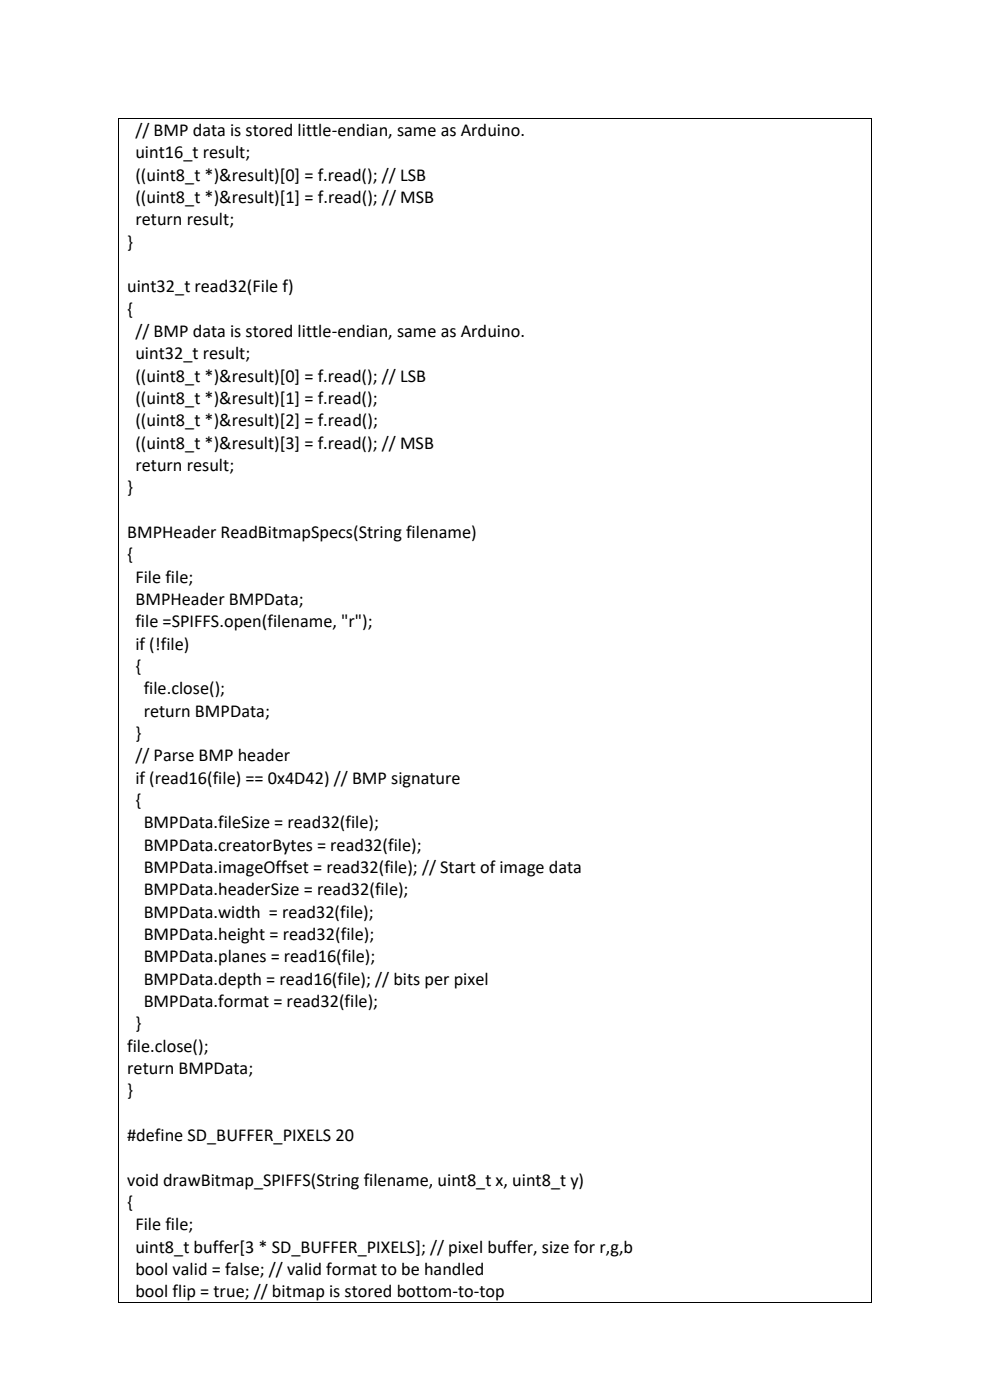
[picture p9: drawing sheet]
<svg xmlns="http://www.w3.org/2000/svg" width="210mm" height="297mm" viewBox="0 0 210 297" stroke-linecap="round" stroke-linejoin="round" font-family="sans-serif">
<defs><g id="words">
<g font-size="3.9">
<text x="28.7" y="28.9">// BMP data is stored little-endian, same as Arduino.</text>
<text x="28.7" y="33.6">uint16_t result;</text>
<text x="28.7" y="38.4">((uint8_t *)&amp;result)[0] = f.read(); // LSB</text>
<text x="28.7" y="43.1">((uint8_t *)&amp;result)[1] = f.read(); // MSB</text>
<text x="28.7" y="47.8">return result;</text>
<text x="27" y="52.6">}</text>
<text x="27" y="62">uint32_t read32(File f)</text>
<text x="27" y="66.8">{</text>
<text x="28.7" y="71.5">// BMP data is stored little-endian, same as Arduino.</text>
<text x="28.7" y="76.2">uint32_t result;</text>
<text x="28.7" y="81">((uint8_t *)&amp;result)[0] = f.read(); // LSB</text>
<text x="28.7" y="85.7">((uint8_t *)&amp;result)[1] = f.read();</text>
<text x="28.7" y="90.4">((uint8_t *)&amp;result)[2] = f.read();</text>
<text x="28.7" y="95.2">((uint8_t *)&amp;result)[3] = f.read(); // MSB</text>
<text x="28.7" y="99.9">return result;</text>
<text x="27" y="104.7">}</text>
<text x="27" y="114.1">BMPHeader ReadBitmapSpecs(String filename)</text>
<text x="27" y="118.9">{</text>
<text x="28.7" y="123.6">File file;</text>
<text x="28.7" y="128.4">BMPHeader BMPData;</text>
<text x="28.7" y="133.1">file =SPIFFS.open(filename, &quot;r&quot;);</text>
<text x="28.7" y="137.8">if (!file)</text>
<text x="28.7" y="142.6">{</text>
<text x="30.5" y="147.3">file.close();</text>
<text x="30.5" y="152">return BMPData;</text>
<text x="28.7" y="156.8">}</text>
<text x="28.7" y="161.5">// Parse BMP header</text>
<text x="28.7" y="166.2">if (read16(file) == 0x4D42) // BMP signature</text>
<text x="28.7" y="171">{</text>
<text x="30.5" y="175.7">BMPData.fileSize = read32(file);</text>
<text x="30.5" y="185.2">BMPData.imageOffset = read32(file); // Start of image data</text>
<text x="30.5" y="180.4">BMPData.creatorBytes = read32(file);</text>
<text x="30.5" y="189.9">BMPData.headerSize = read32(file);</text>
<text x="30.5" y="194.7">BMPData.width = read32(file);</text>
<text x="30.5" y="199.4">BMPData.height = read32(file);</text>
<text x="30.5" y="204.1">BMPData.planes = read16(file);</text>
<text x="30.5" y="208.9">BMPData.depth = read16(file); // bits per pixel</text>
<text x="30.5" y="213.6">BMPData.format = read32(file);</text>
<text x="28.7" y="218.4">}</text>
<text x="27" y="223.1">file.close();</text>
<text x="27" y="227.8">return BMPData;</text>
<text x="27" y="232.6">}</text>
<text x="27" y="242">#define SD_BUFFER_PIXELS 20</text>
<text x="27" y="251.5">void drawBitmap_SPIFFS(String filename, uint8_t x, uint8_t y)</text>
<text x="27" y="256.2">{</text>
<text x="28.7" y="261">File file;</text>
<text x="28.7" y="265.7">uint8_t buffer[3 * SD_BUFFER_PIXELS]; // pixel buffer, size for r,g,b</text>
<text x="28.7" y="275.2">bool flip = true; // bitmap is stored bottom-to-top</text>
<text x="28.7" y="270.5">bool valid = false; // valid format to be handled</text>
</g>
</g></defs>
<g fill="#000">
<path d="M25 25h.2v.2h-.2z" fill-rule="evenodd"/>
<path d="M25 25h.2v.2h-.2z" fill-rule="evenodd"/>
<path d="M184.8 25h.2v.2h-.2z" fill-rule="evenodd"/>
<path d="M184.8 25h.2v.2h-.2z" fill-rule="evenodd"/>
<path d="M25 276.2h.2v.2h-.2z" fill-rule="evenodd"/>
<path d="M25 276.2h.2v.2h-.2z" fill-rule="evenodd"/>
<path d="M184.8 276.2h.2v.2h-.2z" fill-rule="evenodd"/>
<path d="M184.8 276.2h.2v.2h-.2z" fill-rule="evenodd"/>
</g>
<path d="M25.1 25.2v251M25.2 25.1h159.6M184.9 25.2v251M25.2 276.3h159.6" fill="none" stroke="#000" stroke-width=".21"/>
<use href="#words"/>
</svg>
